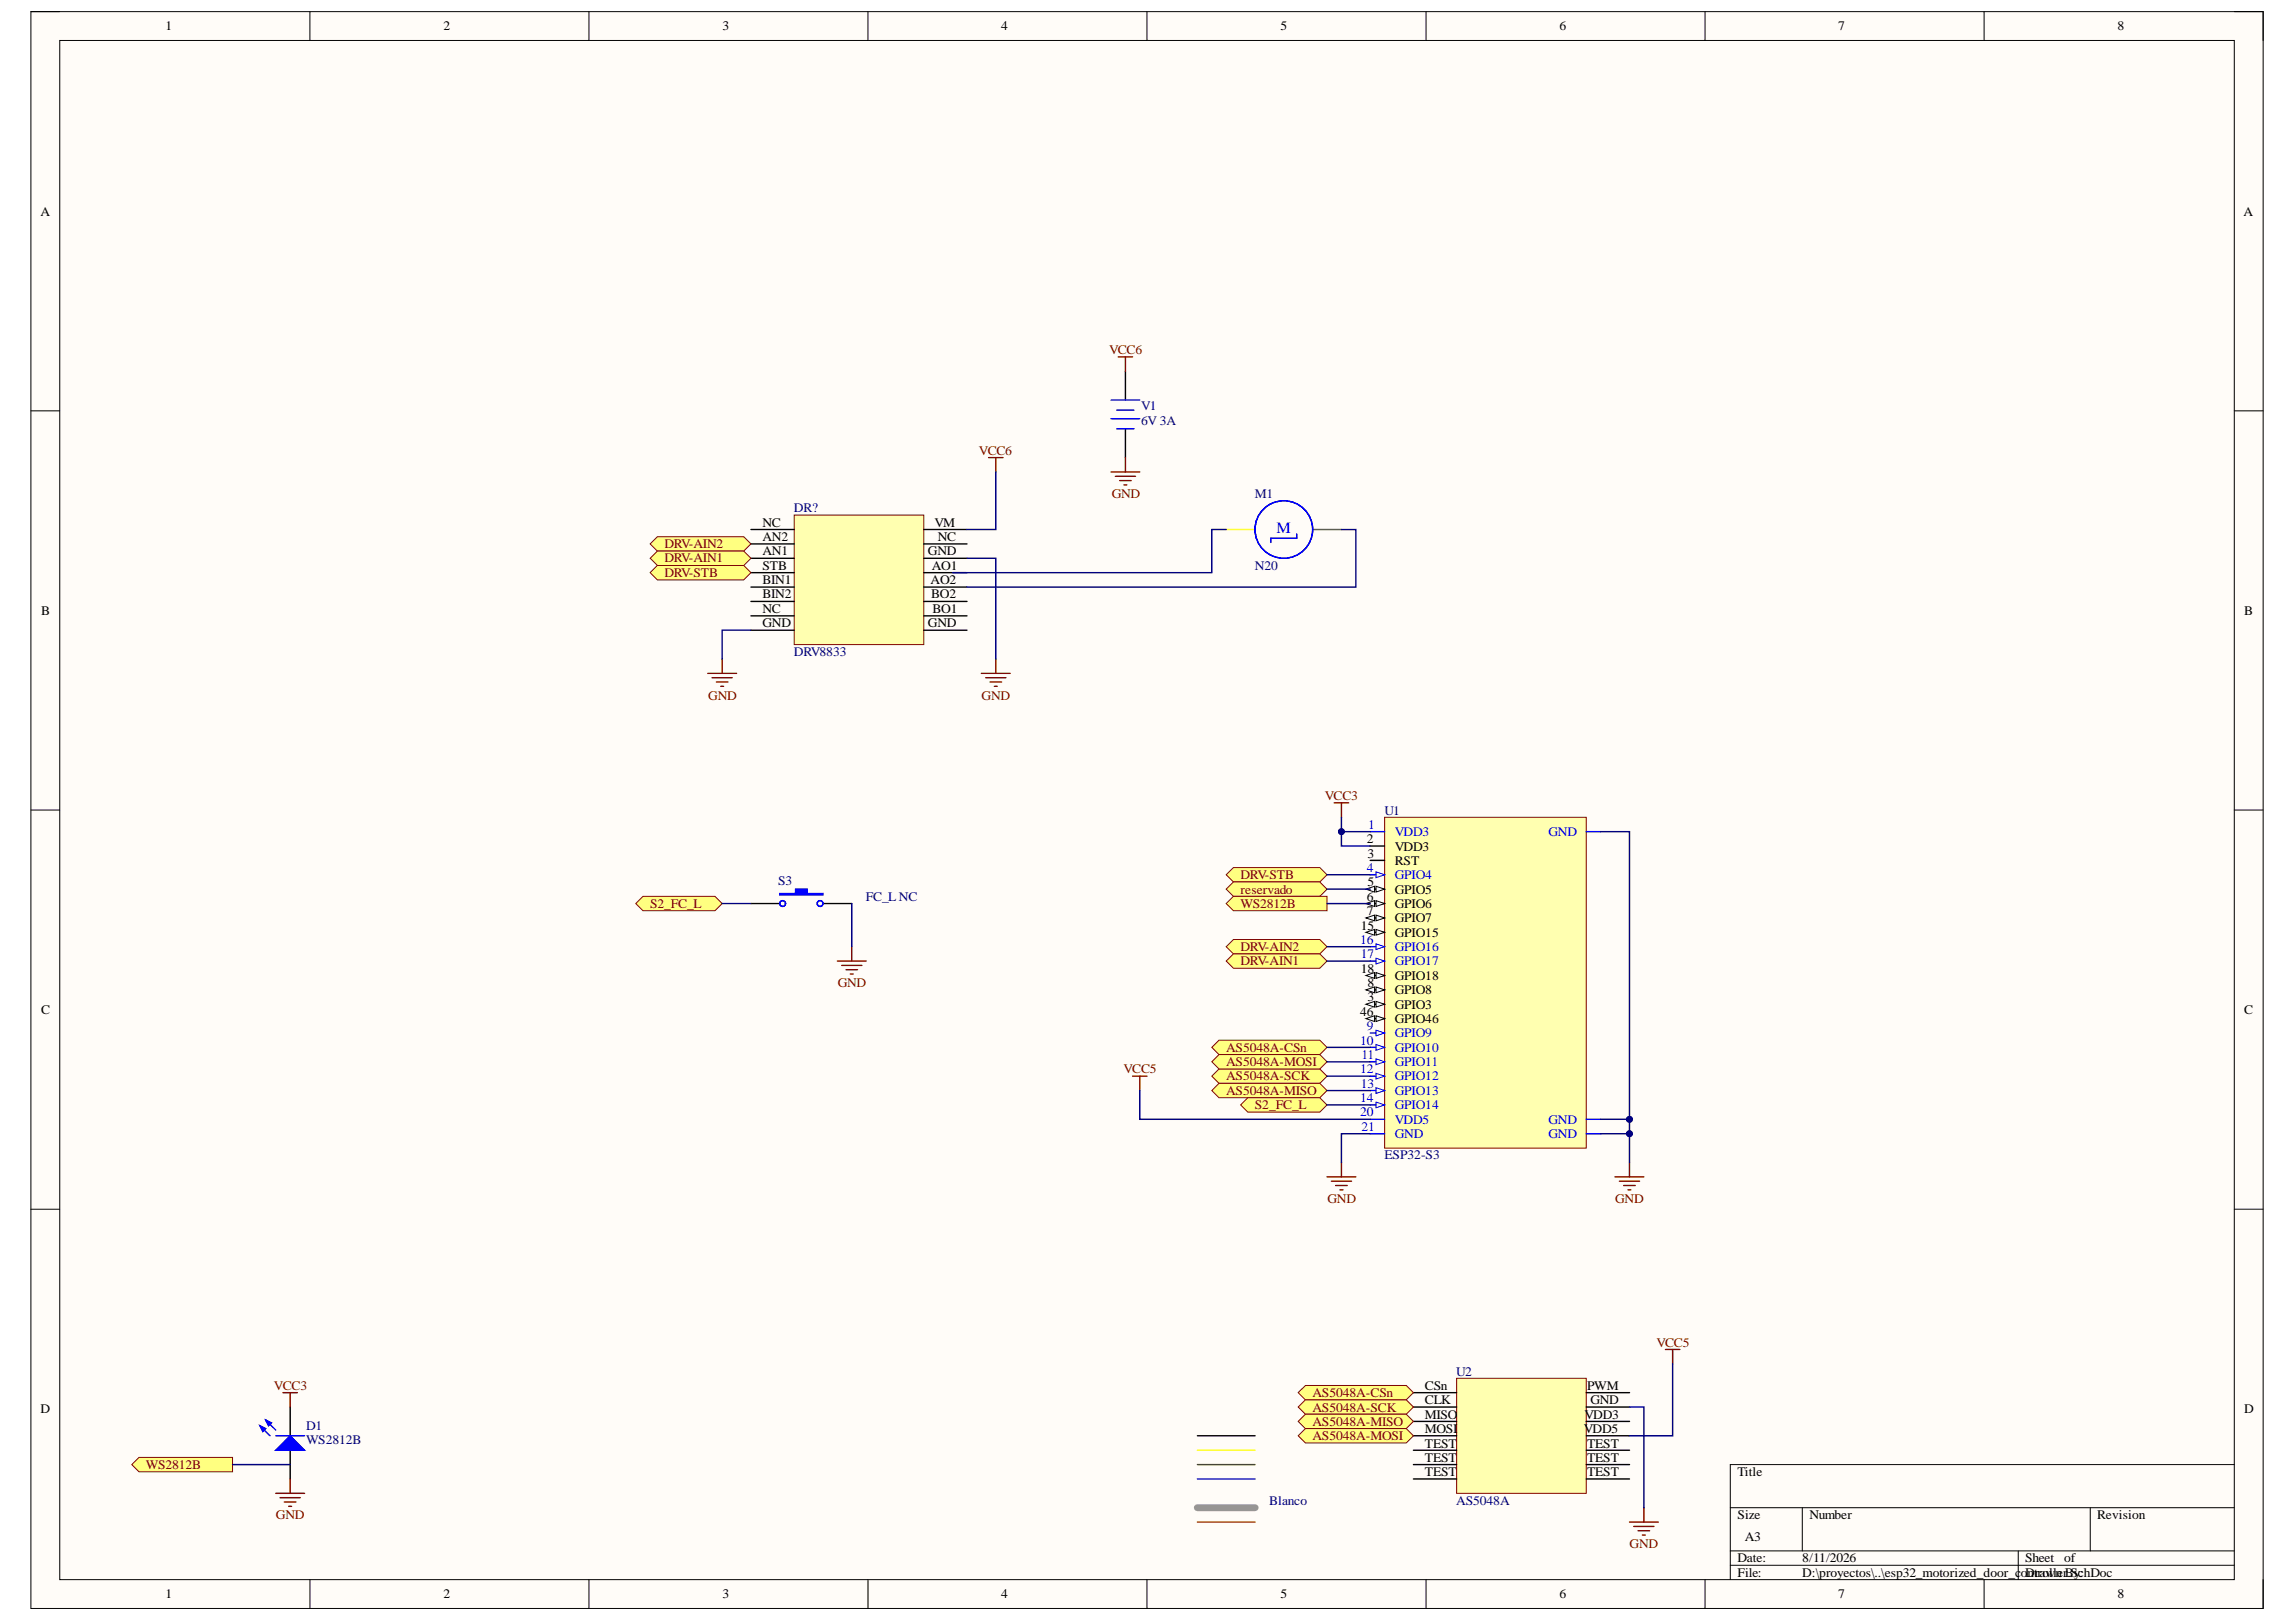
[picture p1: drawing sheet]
<svg xmlns="http://www.w3.org/2000/svg" width="297mm" height="210mm" viewBox="0 0 297 210" stroke-linecap="round" stroke-linejoin="round" font-family="sans-serif">
<defs><g id="words">
<text font-size="2" fill="#00f" x="165.1" y="69">M</text>
<g font-size="1.7">
<text x="21.4" y="3.9">1</text>
<text x="57.4" y="3.9">2</text>
<text x="93.5" y="3.9">3</text>
<text x="129.5" y="3.9">4</text>
<text x="165.6" y="3.9">5</text>
<text x="201.8" y="3.9">6</text>
<text x="237.8" y="3.9">7</text>
<text x="273.9" y="3.9">8</text>
<text x="5.2" y="27.9">A</text>
<text x="290.3" y="27.9">A</text>
<text x="98.6" y="71.9">AN1</text>
<text x="98.6" y="70">AN2</text>
<text x="98.6" y="68.1">NC</text>
<text x="120" y="71.9">GND</text>
<text x="120.9" y="68.1">VM</text>
<text x="121.3" y="70">NC</text>
<text x="98.6" y="75.6">BIN1</text>
<text x="98.6" y="77.4">BIN2</text>
<text x="98.6" y="73.7">STB</text>
<text x="120.4" y="75.6">AO2</text>
<text x="120.5" y="77.4">BO2</text>
<text x="120.6" y="73.7">AO1</text>
<text x="5.3" y="79.5">B</text>
<text x="98.6" y="81.2">GND</text>
<text x="98.6" y="79.3">NC</text>
<text x="120" y="81.2">GND</text>
<text x="120.6" y="79.3">BO1</text>
<text x="290.3" y="79.5">B</text>
<text x="176.8" y="109.1">2</text>
<text x="176.9" y="111">3</text>
<text x="180.5" y="110.1">VDD3</text>
<text x="180.5" y="111.9">RST</text>
<text x="176.8" y="116.6">6</text>
<text x="176.8" y="118.4">7</text>
<text x="176.9" y="114.7">5</text>
<text x="180.5" y="115.6">GPIO5</text>
<text x="180.5" y="117.5">GPIO6</text>
<text x="180.5" y="119.4">GPIO7</text>
<text x="176.1" y="120.3">15</text>
<text x="176.1" y="125.9">18</text>
<text x="180.5" y="121.2">GPIO15</text>
<text x="5.3" y="131.2">C</text>
<text x="176" y="131.5">46</text>
<text x="176.9" y="129.6">3</text>
<text x="176.9" y="127.7">8</text>
<text x="180.5" y="126.8">GPIO18</text>
<text x="180.5" y="130.5">GPIO3</text>
<text x="180.5" y="128.7">GPIO8</text>
<text x="290.3" y="131.2">C</text>
<text x="180.5" y="132.4">GPIO46</text>
<text x="184.3" y="179.9">CSn</text>
<text x="205.3" y="179.9">PWM</text>
<text x="5.2" y="182.8">D</text>
<text x="184.3" y="183.6">MISO</text>
<text x="184.3" y="181.7">CLK</text>
<text x="184.3" y="185.5">MOSI</text>
<text x="204.9" y="185.5">VDD5</text>
<text x="205" y="183.6">VDD3</text>
<text x="205.7" y="181.7">GND</text>
<text x="290.3" y="182.8">D</text>
<text x="184.3" y="187.3">TEST</text>
<text x="184.3" y="189.2">TEST</text>
<text x="184.3" y="191">TEST</text>
<text x="205.3" y="189.2">TEST</text>
<text x="205.3" y="187.3">TEST</text>
<text x="205.3" y="191">TEST</text>
<text x="224.8" y="191">Title</text>
<text x="224.8" y="196.6">Size</text>
<text x="234.1" y="196.6">Number</text>
<text x="271.3" y="196.6">Revision</text>
<text x="224.8" y="202.2">Date:</text>
<text x="225.7" y="199.4">A3</text>
<text x="233.2" y="202.2">8/11/2026</text>
<text x="262" y="202.2">Sheet</text>
<text x="267" y="202.2">of</text>
<text x="21.4" y="206.9">1</text>
<text x="57.4" y="206.9">2</text>
<text x="93.5" y="206.9">3</text>
<text x="129.5" y="206.9">4</text>
<text x="165.6" y="206.9">5</text>
<text x="201.8" y="206.9">6</text>
<text x="224.8" y="204.1">File:</text>
<text x="233.2" y="204.1">D:\proyectos\..\esp32_motorized_door_controllerBy:</text>
<text x="237.8" y="206.9">7</text>
<text x="262" y="204.1">Drawn .SchDoc</text>
<text x="273.9" y="206.9">8</text>
</g>
<g font-size="1.7" fill="#800000">
<text x="143.5" y="45.8">VCC6</text>
<text x="126.6" y="58.8">VCC6</text>
<text x="143.8" y="64.4">GND</text>
<text x="86" y="70.9">DRV-AIN2</text>
<text x="86" y="74.6">DRV-STB</text>
<text x="86" y="72.8">DRV-AIN1</text>
<text x="91.6" y="90.5">GND</text>
<text x="127" y="90.5">GND</text>
<text x="171.4" y="103.6">VCC3</text>
<text x="160.5" y="113.8">DRV-STB</text>
<text x="84.1" y="117.5">S2_FC_L</text>
<text x="160.5" y="115.6">reservado</text>
<text x="160.5" y="117.5">WS2812B</text>
<text x="160.5" y="123.1">DRV-AIN2</text>
<text x="160.5" y="124.9">DRV-AIN1</text>
<text x="108.4" y="127.7">GND</text>
<text x="158.6" y="136.1">AS5048A-CSn</text>
<text x="158.6" y="138">AS5048A-MOSI</text>
<text x="145.3" y="138.9">VCC5</text>
<text x="158.6" y="139.8">AS5048A-SCK</text>
<text x="158.6" y="141.7">AS5048A-MISO</text>
<text x="162.3" y="143.5">S2_FC_L</text>
<text x="171.7" y="155.6">GND</text>
<text x="209" y="155.6">GND</text>
<text x="35.4" y="179.9">VCC3</text>
<text x="214.3" y="174.3">VCC5</text>
<text x="169.8" y="180.8">AS5048A-CSn</text>
<text x="169.8" y="182.7">AS5048A-SCK</text>
<text x="169.8" y="184.5">AS5048A-MISO</text>
<text x="18.9" y="190.1">WS2812B</text>
<text x="169.8" y="186.4">AS5048A-MOSI</text>
<text x="35.7" y="196.6">GND</text>
<text x="210.8" y="200.3">GND</text>
</g>
<g font-size="1.7" fill="#000080">
<text x="147.6" y="53.1">V1</text>
<text x="147.6" y="55">6V 3A</text>
<text x="162.3" y="64.4">M1</text>
<text x="102.7" y="66.3">DR?</text>
<text x="162.3" y="73.7">N20</text>
<text x="102.7" y="84.9">DRV8833</text>
<text x="179.1" y="105.4">U1</text>
<text x="100.7" y="114.5">S3</text>
<text x="112" y="116.6">FC_L NC</text>
<text x="179.1" y="150">ESP32-S3</text>
<text x="188.4" y="178">U2</text>
<text x="39.6" y="185">D1</text>
<text x="39.6" y="186.9">WS2812B</text>
<text x="164.2" y="194.8">Blanco</text>
<text x="188.4" y="194.8">AS5048A</text>
</g>
<g font-size="1.7" fill="#00f">
<text x="177" y="107.3">1</text>
<text x="176.8" y="112.9">4</text>
<text x="180.5" y="113.8">GPIO4</text>
<text x="180.5" y="108.2">VDD3</text>
<text x="200.3" y="108.2">GND</text>
<text x="176" y="122.2">16</text>
<text x="176.1" y="124">17</text>
<text x="180.5" y="123.1">GPIO16</text>
<text x="180.5" y="124.9">GPIO17</text>
<text x="176" y="135.2">10</text>
<text x="176.1" y="137">11</text>
<text x="176.8" y="133.3">9</text>
<text x="180.5" y="134.2">GPIO9</text>
<text x="180.5" y="136.1">GPIO10</text>
<text x="180.5" y="138">GPIO11</text>
<text x="176" y="138.9">12</text>
<text x="176" y="142.6">14</text>
<text x="176.1" y="140.7">13</text>
<text x="180.5" y="139.8">GPIO12</text>
<text x="180.5" y="141.7">GPIO13</text>
<text x="180.5" y="143.5">GPIO14</text>
<text x="176" y="144.5">20</text>
<text x="176.1" y="146.3">21</text>
<text x="180.5" y="145.4">VDD5</text>
<text x="180.5" y="147.3">GND</text>
<text x="200.3" y="145.4">GND</text>
<text x="200.3" y="147.3">GND</text>
</g>
</g></defs>
<path d="M4 1.5h288.8v206.7h-288.8z" fill-rule="evenodd" fill="#fffcf8"/>
<path d="M4 1.5h288.8v206.7h-288.8z" fill="none" stroke="#000" stroke-width=".13"/>
<path d="M7.7 5.2h281.4v199.2h-281.4z" fill-rule="evenodd" fill="#fffcf8"/>
<g fill="none" stroke="#000" stroke-width=".13">
<path d="M4 1.5h3.7M7.7 5.2h281.4v199.2h-281.4zM40.1 1.5v3.7M76.2 1.5v3.7M112.3 1.5v3.7M148.4 1.5v3.7M184.5 1.5v3.7M220.6 1.5v3.7M256.7 1.5v3.7M289.1 1.5h3.7v3.7M4 53.2h3.7M289.1 53.2h3.7"/>
<path d="M4 104.8h3.7M289.1 104.8h3.7M4 156.5h3.7M289.1 156.5h3.7M223.9 195.1h65.2M233.2 195.1v5.6M270.4 195.1v5.6M289.1 189.5h-65.2v14.9M40.1 204.4v3.8M76.2 204.4v3.8M112.3 204.4v3.8M148.4 204.4v3.8"/>
<path d="M184.5 204.4v3.8M220.6 204.4v3.8M223.9 200.7h65.2M223.9 202.6h65.2M256.7 204.4v3.8M261.1 200.7v3.7M292.8 204.4v3.8"/>
</g>
<path d="M156.8 135.5l.9-.9h13l1 .9-1 1h-13z" fill-rule="evenodd" fill="#ffff80"/>
<path d="M156.8 135.5l.9-.9h13l1 .9-1 1h-13z" fill="none" stroke="#800000" stroke-width=".13"/>
<path d="M156.8 139.3l.9-1h13l1 1-1 .9h-13z" fill-rule="evenodd" fill="#ffff80"/>
<path d="M156.8 139.3l.9-1h13l1 1-1 .9h-13z" fill="none" stroke="#800000" stroke-width=".13"/>
<path d="M157.7 140.2h13l1 .9-1 1h-13l-.9-1z" fill-rule="evenodd" fill="#ffff80"/>
<path d="M157.7 140.2h13l1 .9-1 1h-13l-.9-1z" fill="none" stroke="#800000" stroke-width=".13"/>
<path d="M156.8 137.4l.9-.9h13l1 .9-1 .9h-13z" fill-rule="evenodd" fill="#ffff80"/>
<path d="M156.8 137.4l.9-.9h13l1 .9-1 .9h-13z" fill="none" stroke="#800000" stroke-width=".13"/>
<path d="M188.4 178.4h16.8v14.9h-16.8z" fill-rule="evenodd" fill="#ffffb0"/>
<path d="M188.4 178.4h16.8v14.9h-16.8z" fill="none" stroke="#800000" stroke-width=".13"/>
<g fill="none" stroke="#000" stroke-width=".19">
<path d="M182.9 189.5h5.5M182.9 187.7h5.5M182.9 185.8h5.5M182.9 191.4h5.5M182.9 183.9h5.5M182.9 182.1h5.5M182.9 180.2h5.5M205.2 189.5h5.6M205.2 187.7h5.6M205.2 185.8h5.6M205.2 191.4h5.6M205.2 183.9h5.6"/>
<path d="M205.2 182.1h5.6M205.2 180.2h5.6"/>
</g>
<g fill="none" stroke="#800000" stroke-width=".19">
<path d="M172.6 103.9h1.9M173.5 103.9v1.9M171.7 152.3h3.7M172.2 152.9h2.6M172.8 153.4h1.5M173.4 154h.3M173.5 150.4v1.9M208.9 152.3h3.8M209.5 152.9h2.6M210.1 153.4h1.5M210.6 154h.4M210.8 150.4v1.9"/>
<path d="M215.5 174.6h1.8M216.4 174.6v1.9M210.8 197h3.7M211.4 197.5h2.6M211.9 198.1h1.5M212.5 198.7h.4M212.7 195.1v1.9"/>
</g>
<path d="M146.5 139.3h1.9M147.5 139.3v1.8" fill="none" stroke="#800000" stroke-width=".18"/>
<path d="M168 180.2l.9-.9h13l1 .9-1 1h-13z" fill-rule="evenodd" fill="#ffff80"/>
<path d="M168 180.2l.9-.9h13l1 .9-1 1h-13z" fill="none" stroke="#800000" stroke-width=".13"/>
<path d="M168 182.1l.9-.9h13l1 .9-1 .9h-13z" fill-rule="evenodd" fill="#ffff80"/>
<path d="M168 182.1l.9-.9h13l1 .9-1 .9h-13z" fill="none" stroke="#800000" stroke-width=".13"/>
<path d="M168 183.9l.9-.9h13l1 .9-1 1h-13z" fill-rule="evenodd" fill="#ffff80"/>
<path d="M168 183.9l.9-.9h13l1 .9-1 1h-13z" fill="none" stroke="#800000" stroke-width=".13"/>
<path d="M168 185.8l.9-.9h13l1 .9-1 .9h-13z" fill-rule="evenodd" fill="#ffff80"/>
<path d="M168 185.8l.9-.9h13l1 .9-1 .9h-13z" fill="none" stroke="#800000" stroke-width=".13"/>
<path d="M102.7 66.7h16.8v16.7h-16.8z" fill-rule="evenodd" fill="#ffffb0"/>
<path d="M102.7 66.7h16.8v16.7h-16.8z" fill="none" stroke="#800000" stroke-width=".13"/>
<g fill="none" stroke="#000" stroke-width=".18">
<path d="M145.6 48v3.8M145.6 55.5v3.7M97.2 77.8h5.5M97.2 76h5.5M97.2 74.1h5.5M97.2 79.7h5.5M97.2 72.2h5.5M97.2 70.4h5.5M97.2 68.5h5.5M119.5 77.8h5.6M119.5 76h5.6M119.5 74.1h5.6"/>
<path d="M119.5 79.7h5.6M119.5 72.2h5.6M119.5 70.4h5.6M119.5 68.5h5.6M97.2 81.6h5.5M119.5 81.6h5.6"/>
</g>
<path d="M169.8 68.5h3.7" fill="none" stroke="#0f0" stroke-width=".19"/>
<path d="M158.6 68.5h3.8" fill="none" stroke="#ff0" stroke-width=".18"/>
<g fill="none" stroke="#00f" stroke-width=".18">
<path d="M143.7 54.2h3.8M143.7 51.8h3.8M144.5 53.1h2.2M144.5 55.5h2.2M167.8 69.1v.5h-3.4v.6"/>
<circle cx="166.1" cy="68.5" r="3.7"/>
</g>
<g fill="none" stroke="#800000" stroke-width=".18">
<path d="M127.9 59.2h1.9M128.8 59.2v1.9M144.7 46.2h1.8M145.6 46.2v1.8M145.6 59.2v1.9M143.7 61.1h3.8M144.3 61.6h2.6M144.9 62.2h1.4M145.4 62.8h.4M127 87.1h3.7M127.5 87.7h2.6M128.1 88.3h1.5"/>
<path d="M128.6 88.8h.4M128.8 85.3v1.8"/>
</g>
<path d="M84.1 74.1l.9-.9h11.2l1 .9-1 .9h-11.2z" fill-rule="evenodd" fill="#ffff80"/>
<path d="M84.1 74.1l.9-.9h11.2l1 .9-1 .9h-11.2z" fill="none" stroke="#800000" stroke-width=".13"/>
<path d="M97.2 116.9h3.7M106.5 116.9h3.7" fill="none" stroke="#000" stroke-width=".18"/>
<path d="M100.9 115.6h2v-.5h1.5v.5h2.1v.2h-5.6z" fill-rule="evenodd" fill="#00f"/>
<g fill="none" stroke="#00f" stroke-width=".18">
<path d="M100.9 115.6h2v-.5h1.5v.5h2.1v.2h-5.6z"/>
<circle cx="101.3" cy="116.9" r=".37"/>
<circle cx="106.1" cy="116.9" r=".37"/>
</g>
<path d="M82.3 116.9l.9-.9h9.3l.9 .9-.9 1h-9.3z" fill-rule="evenodd" fill="#ffff80"/>
<path d="M82.3 116.9l.9-.9h9.3l.9 .9-.9 1h-9.3z" fill="none" stroke="#800000" stroke-width=".13"/>
<path d="M91.6 87.1h3.7M92.1 87.7h2.6M92.7 88.3h1.5M93.2 88.8h.4M93.4 85.3v1.8" fill="none" stroke="#800000" stroke-width=".18"/>
<path d="M158.6 113.2l1-.9h11.1l1 .9-1 .9h-11.1z" fill-rule="evenodd" fill="#ffff80"/>
<path d="M158.6 113.2l1-.9h11.1l1 .9-1 .9h-11.1z" fill="none" stroke="#800000" stroke-width=".13"/>
<path d="M84.1 70.4l.9-.9h11.2l1 .9-1 .9h-11.2z" fill-rule="evenodd" fill="#ffff80"/>
<path d="M84.1 70.4l.9-.9h11.2l1 .9-1 .9h-11.2z" fill="none" stroke="#800000" stroke-width=".13"/>
<path d="M84.1 72.2l.9-.9h11.2l1 .9-1 1h-11.2z" fill-rule="evenodd" fill="#ffff80"/>
<path d="M84.1 72.2l.9-.9h11.2l1 .9-1 1h-11.2z" fill="none" stroke="#800000" stroke-width=".13"/>
<path d="M158.6 122.5l1-.9h11.1l1 .9-1 .9h-11.1z" fill-rule="evenodd" fill="#ffff80"/>
<path d="M158.6 122.5l1-.9h11.1l1 .9-1 .9h-11.1z" fill="none" stroke="#800000" stroke-width=".13"/>
<path d="M158.6 124.4l1-1h11.1l1 1-1 .9h-11.1z" fill-rule="evenodd" fill="#ffff80"/>
<path d="M158.6 124.4l1-1h11.1l1 1-1 .9h-11.1z" fill="none" stroke="#800000" stroke-width=".13"/>
<path d="M108.3 124.4h3.8M108.9 124.9h2.6M109.5 125.5h1.4M110 126h.4M110.2 122.5v1.9" fill="none" stroke="#800000" stroke-width=".18"/>
<path d="M179.1 105.8h26.1v42.8h-26.1z" fill-rule="evenodd" fill="#ffffb0"/>
<path d="M179.1 105.8h26.1v42.8h-26.1z" fill="none" stroke="#800000" stroke-width=".13"/>
<path d="M177.3 109.5h1.8M177.3 111.3h1.8M177.3 115.1h1.8" fill="none" stroke="#000" stroke-width=".19"/>
<path d="M178 114.7l1.1 .4-1.1 .3z" fill="#f8fcff"/>
<path d="M178 114.7l1.1 .4-1.1 .3z" fill="none" stroke="#000" stroke-width=".13"/>
<path d="M176.7 115.1l1.1-.4v.7z" fill="#f8fcff"/>
<path d="M176.7 115.1l1.1-.4v.7z" fill="none" stroke="#000" stroke-width=".13"/>
<path d="M177.3 116.9h1.8" fill="none" stroke="#000" stroke-width=".19"/>
<path d="M178 116.6l1.1 .3-1.1 .4z" fill="#f8fcff"/>
<path d="M178 116.6l1.1 .3-1.1 .4z" fill="none" stroke="#000" stroke-width=".13"/>
<path d="M176.7 116.9l1.1-.3v.7z" fill="#f8fcff"/>
<path d="M176.7 116.9l1.1-.3v.7z" fill="none" stroke="#000" stroke-width=".13"/>
<path d="M177.3 120.7h1.8" fill="none" stroke="#000" stroke-width=".19"/>
<path d="M178 120.3l1.1 .4-1.1 .3z" fill="#f8fcff"/>
<path d="M178 120.3l1.1 .4-1.1 .3z" fill="none" stroke="#000" stroke-width=".13"/>
<path d="M176.7 120.7l1.1-.4v.7z" fill="#f8fcff"/>
<path d="M176.7 120.7l1.1-.4v.7z" fill="none" stroke="#000" stroke-width=".13"/>
<path d="M177.3 122.5h1.8" fill="none" stroke="#00f" stroke-width=".19"/>
<path d="M178 122.1l1.1 .4-1.1 .4z" fill="#f8fcff"/>
<path d="M178 122.1l1.1 .4-1.1 .4z" fill="none" stroke="#00f" stroke-width=".13"/>
<path d="M177.3 113.2h1.8" fill="none" stroke="#00f" stroke-width=".19"/>
<path d="M178 112.8l1.1 .4-1.1 .4z" fill="#f8fcff"/>
<path d="M178 112.8l1.1 .4-1.1 .4z" fill="none" stroke="#00f" stroke-width=".13"/>
<path d="M177.3 124.4h1.8" fill="none" stroke="#00f" stroke-width=".19"/>
<path d="M178 124l1.1 .4-1.1 .4z" fill="#f8fcff"/>
<path d="M178 124l1.1 .4-1.1 .4z" fill="none" stroke="#00f" stroke-width=".13"/>
<path d="M177.3 126.2h1.8" fill="none" stroke="#000" stroke-width=".19"/>
<path d="M178 125.9l1.1 .3-1.1 .4z" fill="#f8fcff"/>
<path d="M178 125.9l1.1 .3-1.1 .4z" fill="none" stroke="#000" stroke-width=".13"/>
<path d="M176.7 126.2l1.1-.3v.7z" fill="#f8fcff"/>
<path d="M176.7 126.2l1.1-.3v.7z" fill="none" stroke="#000" stroke-width=".13"/>
<path d="M177.3 130h1.8" fill="none" stroke="#000" stroke-width=".19"/>
<path d="M178 129.6l1.1 .4-1.1 .3z" fill="#f8fcff"/>
<path d="M178 129.6l1.1 .4-1.1 .3z" fill="none" stroke="#000" stroke-width=".13"/>
<path d="M176.7 130l1.1-.4v.7z" fill="#f8fcff"/>
<path d="M176.7 130l1.1-.4v.7z" fill="none" stroke="#000" stroke-width=".13"/>
<path d="M177.3 131.8h1.8" fill="none" stroke="#000" stroke-width=".19"/>
<path d="M178 131.5l1.1 .3-1.1 .4z" fill="#f8fcff"/>
<path d="M178 131.5l1.1 .3-1.1 .4z" fill="none" stroke="#000" stroke-width=".13"/>
<path d="M176.7 131.8l1.1-.3v.7z" fill="#f8fcff"/>
<path d="M176.7 131.8l1.1-.3v.7z" fill="none" stroke="#000" stroke-width=".13"/>
<path d="M177.3 133.7h1.8" fill="none" stroke="#00f" stroke-width=".19"/>
<path d="M178 133.3l1.1 .4-1.1 .4z" fill="#f8fcff"/>
<path d="M178 133.3l1.1 .4-1.1 .4z" fill="none" stroke="#00f" stroke-width=".13"/>
<path d="M177.3 135.5h1.8" fill="none" stroke="#00f" stroke-width=".19"/>
<path d="M178 135.2l1.1 .3-1.1 .4z" fill="#f8fcff"/>
<path d="M178 135.2l1.1 .3-1.1 .4z" fill="none" stroke="#00f" stroke-width=".13"/>
<path d="M177.3 137.4h1.8" fill="none" stroke="#00f" stroke-width=".19"/>
<path d="M178 137l1.1 .4-1.1 .4z" fill="#f8fcff"/>
<path d="M178 137l1.1 .4-1.1 .4z" fill="none" stroke="#00f" stroke-width=".13"/>
<path d="M177.3 139.3h1.8" fill="none" stroke="#00f" stroke-width=".19"/>
<path d="M178 138.9l1.1 .4-1.1 .3z" fill="#f8fcff"/>
<path d="M178 138.9l1.1 .4-1.1 .3z" fill="none" stroke="#00f" stroke-width=".13"/>
<path d="M177.3 141.1h1.8" fill="none" stroke="#00f" stroke-width=".19"/>
<path d="M178 140.8l1.1 .3-1.1 .4z" fill="#f8fcff"/>
<path d="M178 140.8l1.1 .3-1.1 .4z" fill="none" stroke="#00f" stroke-width=".13"/>
<path d="M177.3 143h1.8" fill="none" stroke="#00f" stroke-width=".19"/>
<path d="M178 142.6l1.1 .4-1.1 .4z" fill="#f8fcff"/>
<path d="M178 142.6l1.1 .4-1.1 .4z" fill="none" stroke="#00f" stroke-width=".13"/>
<path d="M177.3 107.6h1.8M177.3 144.8h1.8M177.3 146.7h1.8" fill="none" stroke="#00f" stroke-width=".19"/>
<path d="M177.3 118.8h1.8" fill="none" stroke="#000" stroke-width=".19"/>
<path d="M178 118.4l1.1 .4-1.1 .4z" fill="#f8fcff"/>
<path d="M178 118.4l1.1 .4-1.1 .4z" fill="none" stroke="#000" stroke-width=".13"/>
<path d="M176.7 118.8l1.1-.4v.8z" fill="#f8fcff"/>
<path d="M176.7 118.8l1.1-.4v.8z" fill="none" stroke="#000" stroke-width=".13"/>
<path d="M177.3 128.1h1.8" fill="none" stroke="#000" stroke-width=".19"/>
<path d="M178 127.7l1.1 .4-1.1 .4z" fill="#f8fcff"/>
<path d="M178 127.7l1.1 .4-1.1 .4z" fill="none" stroke="#000" stroke-width=".13"/>
<path d="M176.7 128.1l1.1-.4v.8z" fill="#f8fcff"/>
<path d="M176.7 128.1l1.1-.4v.8z" fill="none" stroke="#000" stroke-width=".13"/>
<path d="M205.2 107.6h1.9M205.2 144.8h1.9M205.2 146.7h1.9" fill="none" stroke="#00f" stroke-width=".19"/>
<path d="M160.5 143l.9-.9h9.3l1 .9-1 .9h-9.3z" fill-rule="evenodd" fill="#ffff80"/>
<path d="M160.5 143l.9-.9h9.3l1 .9-1 .9h-9.3z" fill="none" stroke="#800000" stroke-width=".13"/>
<path d="M37.5 182.1v3.7M37.5 187.7v3.7" fill="none" stroke="#000" stroke-width=".19"/>
<path d="M37.5 185.8l1.9 1.9h-3.7z" fill="#00f"/>
<path d="M33.6 184.5l1.3 1.3M34.4 183.8l1.3 1.3M37.5 185.8l1.9 1.9h-3.7z" fill="none" stroke="#00f" stroke-width=".19"/>
<path d="M34.4 183.8l.7 .3-.4 .4z" fill="#00f"/>
<path d="M34.4 183.8l.7 .3-.4 .4z" fill="none" stroke="#00f" stroke-width=".19"/>
<path d="M33.6 184.5l.8 .4-.4 .4z" fill="#00f"/>
<path d="M33.6 184.5l.8 .4-.4 .4zM35.7 185.8h3.7" fill="none" stroke="#00f" stroke-width=".19"/>
<path d="M35.7 193.3h3.7M36.2 193.8h2.6M36.8 194.4h1.5M37.4 194.9h.3M37.5 191.4v1.9" fill="none" stroke="#800000" stroke-width=".19"/>
<path d="M17 189.5l1-.9h12.1v1.9h-12.1z" fill-rule="evenodd" fill="#ffff80"/>
<path d="M17 189.5l1-.9h12.1v1.9h-12.1z" fill="none" stroke="#800000" stroke-width=".13"/>
<path d="M158.6 115.1l1-1h11.1l1 1-1 .9h-11.1z" fill-rule="evenodd" fill="#ffff80"/>
<path d="M158.6 115.1l1-1h11.1l1 1-1 .9h-11.1z" fill="none" stroke="#800000" stroke-width=".13"/>
<path d="M36.6 180.2h1.9M37.5 180.2v1.9" fill="none" stroke="#800000" stroke-width=".19"/>
<path d="M158.6 116.9l1-.9h12.1v1.9h-12.1z" fill-rule="evenodd" fill="#ffff80"/>
<path d="M158.6 116.9l1-.9h12.1v1.9h-12.1z" fill="none" stroke="#800000" stroke-width=".13"/>
<path d="M125.1 72.2h3.7v13.1M128.8 61.1v7.4h-3.7M158.6 68.5h-1.8v5.6h-33.6M97.2 81.6h-3.8v3.7M93.4 116.9h3.8M110.2 116.9v5.6" fill="none" stroke="#000080" stroke-width=".18"/>
<g fill="none" stroke="#000080" stroke-width=".19">
<path d="M173.5 68.5h1.9v7.5h-50.3M171.7 116.9h5.6M171.7 115.1h5.6M171.7 113.2h5.6M173.5 105.8v3.7h3.8M171.7 139.3h5.6M171.7 137.4h5.6M171.7 135.5h5.6M171.7 124.4h5.6M171.7 122.5h5.6M147.5 141.1v3.7h29.8M171.7 143h5.6"/>
<path d="M171.7 141.1h5.6M177.3 146.7h-3.8v3.7M30.1 189.5h7.4"/>
</g>
<path d="M154.9 197h7.5" fill="none" stroke="#f00" stroke-width=".19"/>
<path d="M154.9 195.1h7.5" fill="none" stroke="#999" stroke-width=".91"/>
<path d="M154.9 191.4h7.5" fill="none" stroke="#00f" stroke-width=".19"/>
<path d="M154.9 189.5h7.5" fill="none" stroke="#38761d" stroke-width=".19"/>
<path d="M154.9 187.7h7.5" fill="none" stroke="#ff0" stroke-width=".19"/>
<path d="M154.9 185.8h7.5" fill="none" stroke="#000" stroke-width=".19"/>
<circle cx="173.5" cy="107.6" r=".37" fill="#000080"/>
<circle cx="173.5" cy="107.6" r=".37" fill="none" stroke="#000080" stroke-width=".13"/>
<path d="M173.5 107.6h3.8" fill="none" stroke="#000080" stroke-width=".19"/>
<circle cx="173.5" cy="107.6" r=".37" fill="#000080"/>
<circle cx="173.5" cy="107.6" r=".37" fill="none" stroke="#000080" stroke-width=".13"/>
<path d="M207.1 146.7h3.7" fill="none" stroke="#000080" stroke-width=".19"/>
<circle cx="210.8" cy="146.7" r=".38" fill="#000080"/>
<circle cx="210.8" cy="146.7" r=".38" fill="none" stroke="#000080" stroke-width=".13"/>
<path d="M207.1 144.8h3.7v5.6" fill="none" stroke="#000080" stroke-width=".19"/>
<circle cx="210.8" cy="144.9" r=".38" fill="#000080"/>
<circle cx="210.8" cy="144.9" r=".38" fill="none" stroke="#000080" stroke-width=".13"/>
<circle cx="210.8" cy="146.7" r=".38" fill="#000080"/>
<circle cx="210.8" cy="146.7" r=".38" fill="none" stroke="#000080" stroke-width=".13"/>
<path d="M207.1 107.6h3.7v37.2" fill="none" stroke="#000080" stroke-width=".19"/>
<circle cx="210.8" cy="144.9" r=".38" fill="#000080"/>
<circle cx="210.8" cy="144.9" r=".38" fill="none" stroke="#000080" stroke-width=".13"/>
<path d="M216.4 176.5v9.3h-5.6M210.8 182.1h1.9v13" fill="none" stroke="#000080" stroke-width=".19"/>
<use href="#words"/>
</svg>
